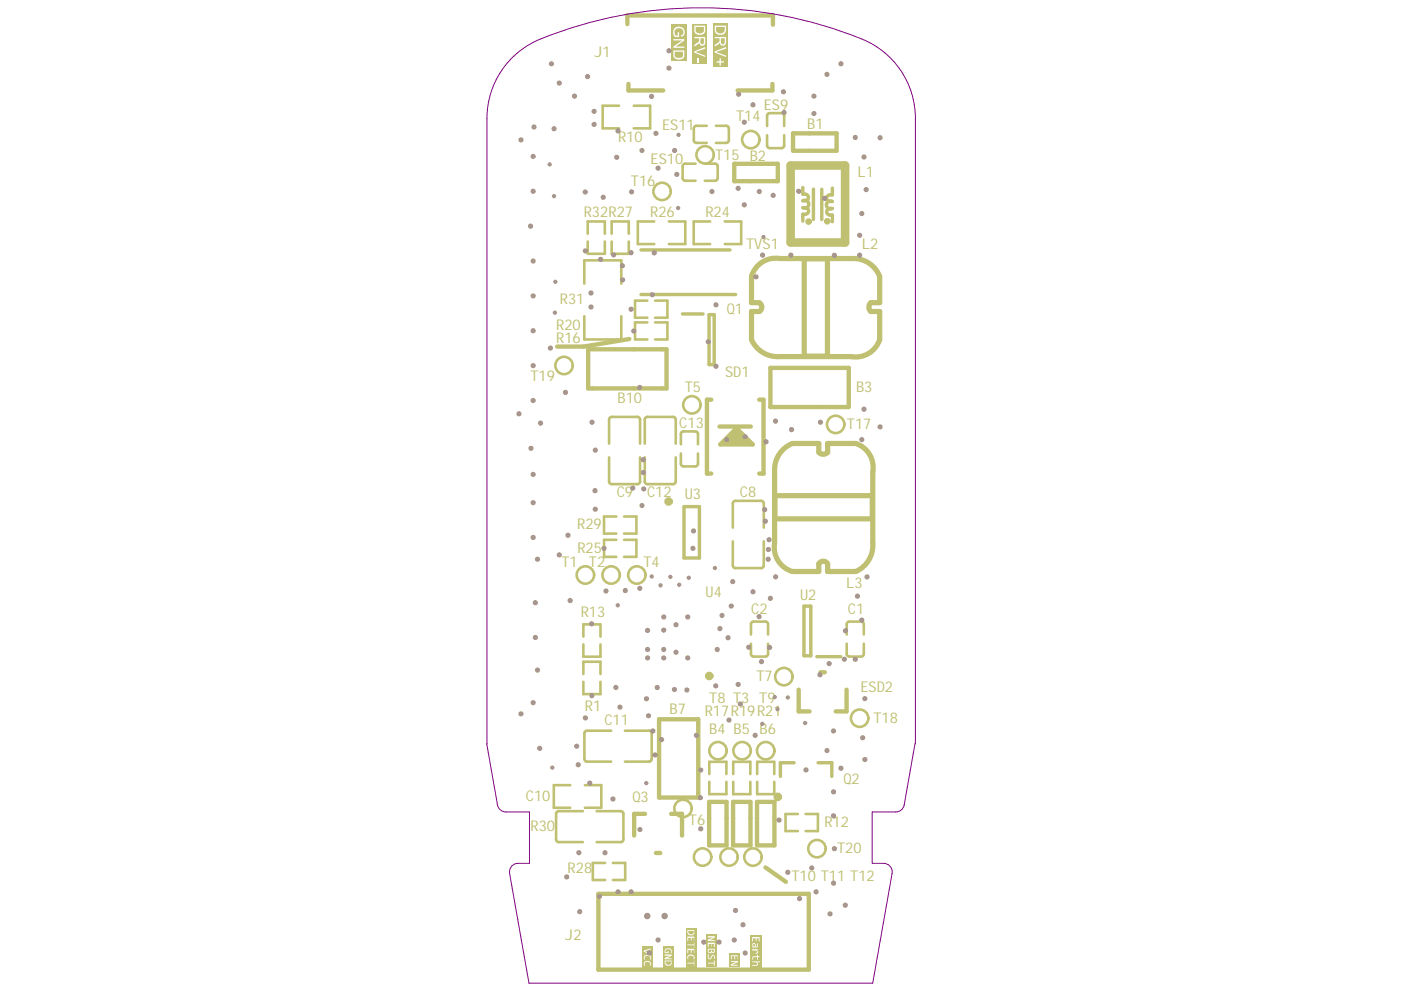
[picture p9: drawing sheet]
<svg xmlns="http://www.w3.org/2000/svg" width="297mm" height="210mm" viewBox="0 0 297 210" stroke-linecap="round" stroke-linejoin="round" font-family="sans-serif">
<defs><g id="words">
<g font-size="3.1" fill="#c0c073">
<text x="125.8" y="12.1">J1</text>
<text x="161.6" y="23.2">ES9</text>
<text x="140.1" y="27.5">ES11</text>
<text x="155.7" y="25.6">T14</text>
<text x="170.8" y="27.2">B1</text>
<text x="130.8" y="30.1">R10</text>
<text x="137.7" y="34.7">ES10</text>
<text x="151.3" y="33.8">T15 B2</text>
<text x="133.5" y="39.5">T16</text>
<text x="181.4" y="37.4">L1</text>
<text x="123.5" y="45.8">R32R27</text>
<text x="137.6" y="46">R26</text>
<text x="149.2" y="46">R24</text>
<text x="157.9" y="52.6">TVS1</text>
<text x="182.3" y="52.7">L2</text>
<text x="118.4" y="64.3">R31</text>
<text x="117.7" y="69.7">R20</text>
<text x="153.8" y="66.4">Q1</text>
<text x="117.7" y="72.6">R16</text>
<text x="112.2" y="80.7">T19</text>
<text x="144.9" y="82.9">T5</text>
<text x="153.4" y="79.8">SD1</text>
<text x="181.1" y="83">B3</text>
<text x="130.7" y="85.3">B10</text>
<text x="143.7" y="90.5">C13</text>
<text x="179.2" y="90.7">T17</text>
<text x="130.5" y="105.3">C9</text>
<text x="136.9" y="105.2">C12</text>
<text x="144.9" y="105.5">U3</text>
<text x="156.5" y="105.2">C8</text>
<text x="122.1" y="112">R29</text>
<text x="118.8" y="119.9">T1</text>
<text x="122.1" y="117">R25</text>
<text x="124.6" y="119.9">T2</text>
<text x="136.1" y="119.9">T4</text>
<text x="179" y="124.5">L3</text>
<text x="122.9" y="130.6">R13</text>
<text x="149.3" y="126.4">U4</text>
<text x="158.9" y="129.9">C2</text>
<text x="169.3" y="127">U2</text>
<text x="179.4" y="129.9">C1</text>
<text x="150.1" y="148.8">T8 T3 T9</text>
<text x="160" y="144.2">T7</text>
<text x="182" y="146.5">ESD2</text>
<text x="123.7" y="150.4">R1</text>
<text x="127.9" y="153.4">C11</text>
<text x="141.7" y="151.1">B7</text>
<text x="149.1" y="151.5">R17R19R21</text>
<text x="150.1" y="155.4">B4 B5 B6</text>
<text x="184.8" y="152.9">T18</text>
<text x="178.4" y="166">Q2</text>
<text x="111.3" y="169.5">C10</text>
<text x="133.8" y="169.7">Q3</text>
<text x="112.2" y="175.9">R30</text>
<text x="145.8" y="174.5">T6</text>
<text x="174.4" y="175">R12</text>
<text x="120.1" y="184.7">R28</text>
<text x="177.1" y="180.5">T20</text>
<text x="167.4" y="186.5">T10 T11 T12</text>
<text x="119.6" y="198.9">J2</text>
</g>
</g></defs>
<g fill="none" stroke="#c0c073" stroke-width=".92">
<path d="M132.7 5.1v-1.8h30.8v1.9M133 17.8v1.3h7.3M163.4 17.8v1.3h-7.3M155.3 34.7h9.3v3.6h-9.3zM167.8 28.2h9.2v3.7h-9.2zM124.4 73.9h16.6v8.3h-16.6zM133.2 71.7l-9.7 1.6h-5.6M163 77.8h16.6v8.3h-16.6zM150.5 84.6h-.9v15.6h.9M152.2 90.3h6.6M153 93.6h4.9M153.5 93.5h4.5"/>
<path d="M154.6 92.7h2.6M155.9 91.1v1.2M155.9 90.7l3.4 3.3h-6.9l3.4-3.4 .3 .2M157.4 93.2h-3l1.5-1.5 1.7 1.7M160.6 84.6h.9v15.6h-.9M139.4 152.2h8.3v16.6h-8.3zM169 145.9v4.6h2.3M173.6 142.2h.9M179.1 145.9v4.6h-2.3M136.5 172.2h-2.3v4.6M142 172.2h2.3v4.6M150 169.7h3.7v9.2h-3.7z"/>
<path d="M155.1 169.7h3.7v9.2h-3.7zM160.2 169.7h3.6v9.2h-3.6zM126.6 189.1h44.5v16.1h-44.5zM138.8 180.5h.9M161.9 183.5l4.4 3.1"/>
</g>
<g fill="none" stroke="#c0c073" stroke-width=".55">
<path d="M131 22.4h-3.5v4.8h3.5M134.1 22.4h3.5v4.8h-3.5M144.4 35.2v2.5M145 34.6h2.2M145 38.2h2.2M146.8 27.2v2.5M147.3 26.6h2.2M147.3 30.2h2.2M149.1 34.6h2.2M149.1 38.2h2.2M151.5 26.6h2.1M151.5 30.2h2.1"/>
<path d="M151.8 35.2v2.5M154.2 27.2v2.5M162.3 24.5v2.2M162.3 28.6v2.2M162.8 23.9h2.6M162.8 31.3h2.6M165.9 24.5v2.2M165.9 28.6v2.2M124.3 49.5v-2.6h3.7v2.6M124.3 51.1v2.6h3.7v-2.6M129.4 51.1v2.6h3.6v-2.6M129.4 49.5v-2.6h3.6v2.6"/>
<path d="M138.4 46.9h-3.5v4.7h3.5M141.5 46.9h3.5v4.7h-3.5M150.2 46.9h-3.4v4.7h3.4M153.3 46.9h3.5v4.7h-3.5M123.6 60v-4.9h7.8v4.9M123.6 66.9v4.9h7.8v-4.9M137 68.2h-2.6v3.6h2.6M137 63.6h-2.6v3.6h2.6M138.6 68.2h2.6v3.6h-2.6M138.6 63.6h2.6v3.6h-2.6M128.9 88.8v5.1M128.9 96.8v5.1"/>
<path d="M129.4 88.2h5.5M135.4 88.8v5.1M135.4 96.8v5.1M136.4 88.8v5.1M136.4 96.8v5.1M137 88.2h5.4M143 88.8v5.1M143 96.8v5.1M144.1 91.8v2.2M144.1 96v2.1M144.6 91.3h2.5M144.6 98.7h2.5"/>
<path d="M147.7 91.8v2.2M147.7 96v2.1M129.4 102.4h5.5M130.4 109.3h-2.6v3.6h2.6M130.4 114.2h-2.6v3.6h2.6M132 109.3h2.6v3.6h-2.6M132 114.2h2.6v3.6h-2.6M137 102.4h5.4M155 106.5v5.1M155 114.5v5.2M155.6 106h5.4M161.6 106.5v5.1"/>
<path d="M161.6 114.5v5.2M123.4 134.7v-2.6h3.6v2.6M123.4 136.4v2.6h3.6v-2.6M155.6 120.2h5.4M158.9 132.1v2.2M158.9 136.2v2.2M159.4 138.9h2.5M159.4 131.5h2.5M162.5 132.1v2.2M162.5 136.2v2.2M179.1 132.1v2.2M179.1 136.2v2.2"/>
<path d="M179.7 138.9h2.5M179.7 131.5h2.5M182.8 132.1v2.2M182.8 136.2v2.2M123.4 142.6v-2.6h3.6v2.6M123.4 144.3v2.6h3.6v-2.6M123.6 155.2v5.4M124.2 154.6h5.1M132.2 154.6h5.1M137.9 155.2v5.4M117.7 172.2v5.4M118.2 171.6h5.1"/>
<path d="M118.2 178.2h5.1M120.6 166.1h-3.4v4.8h3.4M123.7 166.1h3.5v4.8h-3.5M124.2 161.2h5.1M126.2 171.6h5.1M126.2 178.2h5.1M131.9 172.2v5.4M132.2 161.2h5.1M150.1 165.4v2.6h3.6v-2.6M150.1 163.8v-2.6h3.6v2.6M155.1 163.8v-2.6h3.6v2.6M155.1 165.4v2.6h3.6v-2.6"/>
<path d="M160.2 165.4v2.6h3.6v-2.6M160.2 163.8v-2.6h3.6v2.6M168.8 172.2h-2.6v3.7h2.6M170.4 172.2h2.6v3.7h-2.6M128 182.6h-2.6v3.6h2.6M129.7 182.6h2.6v3.6h-2.6"/>
</g>
<g fill="none" stroke="#c0c073" stroke-width=".72">
<path d="M169.8 39.7v1.4h.5M176.1 39.8v1.4h-.6M135.6 52.9h18.9M169.8 44h.6M169.8 42.5h.5M170.4 45.3h-.6v1.5M172.1 40v6.4M173.9 40v6.5M175.5 42.6h.6M175.6 45.5h.5v1.4M175.6 44.1h.5M135.6 62.3h20"/>
<path d="M144.4 66.4h4.3M150 66.6h1.1v10.6h-1.1zM144.7 107.2h3.3v10.9h-3.3zM170.1 128.3h1.4v10.5h-1.4zM172.8 138.9h5.1M168 161.4h-2.9v2.9M173.1 161.4h2.9v2.9"/>
</g>
<g fill="none" stroke="#c0c073" stroke-width="1.1">
<path d="M159 58.5v5.5h1.6M165 54.7h15.3M170.1 54.8h5v20.6h-5zM186.1 58.5v5.5h-1.9M160.6 65.9h-1.6v6M165 75.5h15.1M184.2 65.9h1.9v6M163.9 99.6v15.3M167.7 93.8h5.5v1.9M181.1 93.8h-6v1.9M184.6 99.9v15M163.9 104.9h20.7v4.9h-20.7z"/>
<path d="M173.2 119.3v1.6h-5.5M175.1 119.3v1.6h6"/>
</g>
<path d="M167.3 35h11.5v16.3h-11.5z" fill="none" stroke="#c0c073" stroke-width="1.8"/>
<path d="M150.9 5h3.1v9.2h-3.1z" fill-rule="evenodd" fill="#c0c073"/>
<g fill="#fff">
<path d="M151.2 10.9l2.4-1v.4l-2.1 .7 2.1 .8v.3l-2.4-1z"/>
<path d="M151.6 13h.6v-.7h.3v.7h.7v.3h-.7v.6h-.3v-.6h-.6z"/>
<path d="M151.5 5.7v.6a.8 .8 0 0 0 1.2 .7h.3l.2-.3 .1-1zM151.2 5.4h2.4v.9a1.24 1.24 0 0 1-1.1 1.1 1.24 1.24 0 0 1-1.3-.9z"/>
<path d="M152.5 8.1v.7a.43 .43 0 0 0 .4 .6 .43 .43 0 0 0 .4-.6v-.7zM151.2 7.8h2.4v1.1a.65 .65 0 0 1-.6 .8 .65 .65 0 0 1-.7-.7l-.2 .3-.9 .5v-.3l1-.7v-.7h-1z"/>
</g>
<path d="M146.5 5h3.1v8.4h-3.1z" fill-rule="evenodd" fill="#c0c073"/>
<g fill="#fff">
<path d="M146.9 10.9l2.3-1v.4l-2 .7 2 .8v.3l-2.3-1z"/>
<path d="M147.5 12.2h.4v1h-.4z"/>
<path d="M147.2 5.7v.6a.91 .91 0 0 0 1.4 .6l.3-.3v-.9zM146.9 5.4h2.3v.9a1.05 1.05 0 0 1-1.5 1.1 .96 .96 0 0 1-.8-1.1z"/>
<path d="M148.2 8.1v.7a.4 .4 0 0 0 .3 .6 .4 .4 0 0 0 .4-.6v-.7zM146.9 7.8h2.3v1.1a.65 .65 0 0 1-.6 .8 .65 .65 0 0 1-.7-.7l-.1 .3-.9 .5v-.3l1-.8v-.6h-1z"/>
</g>
<path d="M142.1 5.2h3.2v7.7h-3.2z" fill-rule="evenodd" fill="#c0c073"/>
<g fill="#fff">
<path d="M142.6 6.2a1.23 1.23 0 0 1 1.2-.6 1.23 1.23 0 0 1 1 .8 1 1 0 0 1-.7 1.4l-.1-.3a.7 .7 0 0 0 .6-.7 .7 .7 0 0 0-.6-.7 .93 .93 0 0 0-1.2 .2 .93 .93 0 0 0 .1 1.2h.5v-.7h.3v1h-1v-.2a1.3 1.3 0 0 1-.1-1.4z"/>
<path d="M142.5 8.3h2.3v.3l-1.9 1.2h1.9v.3h-2.3v-.3l1.8-1.2h-1.8z"/>
<path d="M142.7 11v.5a.8 .8 0 0 0 1.2 .7l.4-.1 .2-.2v-.9zM142.5 10.7h2.3v.9a1.11 1.11 0 0 1-1.7 .9 1.04 1.04 0 0 1-.6-1z"/>
</g>
<path d="M158.8 197.9h2.4v6.8h-2.4z" fill-rule="evenodd" fill="#c0c073"/>
<g fill="#fff">
<path d="M159.1 198.3h1.6v.9h-.2v-.6h-.4v.5h-.2v-.5h-.6v.6h-.2z"/>
<path d="M159.1 200.9h1.2v.1h-.1l.1 .3a.37 .37 0 0 1-.2 .6h-.2v-.3h.3v-.3l-.2-.2h-.9z"/>
<path d="M159.2 202.4l1-.1v-.3h.1v.3h.3l.1 .2h-.4v.6h-.1v-.6h-.6a.31 .31 0 0 0-.3 .2 .31 .31 0 0 0 .1 .4 .31 .31 0 0 1-.3-.3 .31 .31 0 0 1 .1-.3z"/>
<path d="M159.1 203.4h1.7v.2h-.6v.2a.33 .33 0 0 1 .1 .4 .33 .33 0 0 1-.3 .1h-.9v-.1h.8a.29 .29 0 0 0 .2-.3 .29 .29 0 0 0-.1-.3h-.9z"/>
<path d="M159.3 199.7v.4l.4 .2v-.5zM159.2 199.6h.1a.39 .39 0 0 1 .5 0 .39 .39 0 0 1 .1 .4v.3a.36 .36 0 0 0 .3-.3 .36 .36 0 0 0-.1-.3h.2v.6l-.1 .2h-1.1v-.2h.2l-.2-.3z"/>
</g>
<path d="M154.3 201.7h2.3v3h-2.3z" fill-rule="evenodd" fill="#c0c073"/>
<g fill="#fff">
<path d="M154.6 202.1h1.5v.9l-.1-.7h-.5v.7h-.1v-.7h-.6v.7h-.2z"/>
<path d="M154.6 203.3h1.5v.3l-1.2 .6h1.2v.1h-1.5v-.2l1.3-.6h-1.3z"/>
</g>
<path d="M149.4 197.7h2.3v7h-2.3z" fill-rule="evenodd" fill="#c0c073"/>
<g fill="#fff">
<path d="M149.7 198.1h1.5v.3l-1.2 .5h1.2v.2h-1.5v-.3l1.3-.4h-1.3z"/>
<path d="M149.7 199.5h1.5v.9h-.2v-.7h-.4v.6l-.1-.6h-.6v.7h-.2z"/>
<path d="M149.7 202h.3l-.1 .3a.28 .28 0 0 0 .2 .5 .28 .28 0 0 0 .3-.4 .46 .46 0 0 1 .7-.3 .46 .46 0 0 1-.1 .8v-.1a.3 .3 0 0 0 0-.6 .3 .3 0 0 0-.4 .4 .47 .47 0 0 1-.7 .3 .47 .47 0 0 1-.2-.7z"/>
<path d="M149.7 203.7h1.3v-.5h.2v1.1h-.2v-.4h-1.3z"/>
<path d="M150.6 200.9v.3a.23 .23 0 0 0 .2 .3 .23 .23 0 0 0 .2-.3v-.3zM149.9 200.9v.3a.28 .28 0 0 0 .3 .3 .28 .28 0 0 0 .3-.3v-.3zM149.7 200.8h1.5v.7l-.2 .1a.26 .26 0 0 1-.3 .1 .26 .26 0 0 1-.1-.3l-.1 .3h-.6l-.2-.3z"/>
</g>
<path d="M145.1 196.4h2.3v8.3h-2.3z" fill-rule="evenodd" fill="#c0c073"/>
<g fill="#fff">
<path d="M145.4 198.2h1.5v.9l-.1-.6h-.5v.5h-.1v-.5h-.6v.6h-.2z"/>
<path d="M145.4 199.8h1.4l.1-.4v1.1l-.1-.5h-1.4z"/>
<path d="M145.4 200.8h1.5v.9l-.1-.7h-.5v.6h-.1v-.6h-.6v.7h-.2z"/>
<path d="M145.4 202.3a.85 .85 0 0 1 1-.3 .85 .85 0 0 1 .6 .8l-.1 .2-.2-.1a.55 .55 0 0 0-.2-.7 .55 .55 0 0 0-.6 0l-.3 .2 .1 .6-.3-.1z"/>
<path d="M145.4 203.7h1.4l.1-.5v1.1l-.1-.4h-1.4z"/>
<path d="M145.6 197a.58 .58 0 0 0 .4 .7 .58 .58 0 0 0 .7-.3l.1-.4zM145.4 196.8h1.5v.5a.72 .72 0 0 1-.6 .6 .72 .72 0 0 1-.8-.5z"/>
</g>
<path d="M140.3 200.2h2.3v4.5h-2.3z" fill-rule="evenodd" fill="#c0c073"/>
<g fill="#fff">
<path d="M140.7 200.9a.82 .82 0 0 1 1-.2 .82 .82 0 0 1 .4 1h-.2a.59 .59 0 0 0-.4-.9 .59 .59 0 0 0-.7 .7h.5v-.3h.2v.5h-.8z"/>
<path d="M140.6 202h1.5v.2l-1.2 .6h1.2v.2h-1.5v-.3l1.3-.5h-1.3z"/>
<path d="M140.8 203.4a.61 .61 0 0 0 .5 .7 .61 .61 0 0 0 .7-.4v-.3zM140.6 203.2h1.5v.5a.71 .71 0 0 1-.6 .7 .71 .71 0 0 1-.8-.5z"/>
</g>
<path d="M135.9 200.2h2.3v4.5h-2.3z" fill-rule="evenodd" fill="#c0c073"/>
<g fill="#fff">
<path d="M136.2 201.1l1.5-.4v.2l-1.3 .4 1.3 .4v.3l-1.5-.6z"/>
<path d="M136.3 202.2a.87 .87 0 0 1 .9-.2 .87 .87 0 0 1 .6 .8l-.1 .3h-.2a.61 .61 0 0 0-.2-.8 .61 .61 0 0 0-.7 0l-.2 .2 .1 .6a.46 .46 0 0 1-.2-.8z"/>
<path d="M136.3 203.5a.87 .87 0 0 1 .9-.2 .87 .87 0 0 1 .6 .8l-.1 .2h-.2a.61 .61 0 0 0-.2-.7 .61 .61 0 0 0-.7 0l-.2 .2 .1 .5a.46 .46 0 0 1-.2-.7z"/>
</g>
<g fill="none" stroke="#c0c073" stroke-width=".91">
<circle cx="141.4" cy="106.1" r=".45"/>
<circle cx="150" cy="143" r=".45"/>
<circle cx="164.6" cy="168.6" r=".45"/>
</g>
<g fill="none" stroke="#c0c073" stroke-width=".55">
<path d="M144.4 37.7l.3 .5h.3M145 34.6l-.3 .1-.3 .5M146.8 29.7l.3 .5h.2M147.3 26.6l-.4 .3-.1 .3M151.3 34.6l.3 .1 .2 .5M151.8 37.7l-.2 .5h-.3M153.7 26.6l.4 .3 .1 .3M154.2 29.7l-.3 .5h-.2M162.3 30.8l.3 .5h.2M162.8 23.9l-.2 .1-.3 .5M165.4 23.9l.2 .1 .3 .5M165.9 30.8l-.3 .5h-.2"/>
<path d="M129.4 88.2l-.3 .1-.2 .5M134.9 88.2l.4 .3 .1 .3M137 88.2l-.5 .3-.1 .3M142.4 88.2l.3 .1 .3 .5M144.1 98.1v.3l.5 .3M144.6 91.3l-.3 .1-.2 .4M147.1 91.3l.3 .1 .3 .4M147.7 98.1l-.1 .3-.5 .3M128.9 101.9l.2 .5h.3M135.4 101.9l-.3 .5h-.2M136.4 101.9l.1 .3 .5 .2M143 101.9l-.3 .5h-.3"/>
<path d="M155 119.7l.3 .4 .3 .1M155.6 106l-.3 .1-.3 .4M161 106l.3 .1 .3 .4M161.6 119.7l-.3 .4-.3 .1M158.9 138.4l.1 .3 .4 .2M159.4 131.5l-.4 .3-.1 .3M161.9 131.5l.5 .3 .1 .3M162.5 138.4l-.3 .5h-.3M179.1 138.4l.3 .5h.3M179.7 131.5l-.5 .3-.1 .3M182.2 131.5l.5 .3 .1 .3M182.8 138.4l-.3 .5h-.3"/>
<path d="M124.2 154.6l-.3 .1-.3 .5M137.3 154.6l.3 .1 .3 .5M117.7 177.6v.3l.5 .3M118.2 171.6l-.3 .1-.2 .5M123.6 160.6l.3 .5 .3 .1M131.3 171.6l.3 .1 .3 .5M131.9 177.6l-.1 .3-.5 .3M137.9 160.6l-.3 .5-.3 .1"/>
<circle cx="149.2" cy="32.8" r="1.84"/>
<circle cx="158.8" cy="29.5" r="1.84"/>
<circle cx="140.1" cy="40.5" r="1.84"/>
<circle cx="119.3" cy="77.3" r="1.84"/>
<circle cx="146.4" cy="85.7" r="1.84"/>
<circle cx="176.8" cy="89.8" r="1.84"/>
<circle cx="123.8" cy="121.7" r="1.84"/>
<circle cx="129.3" cy="121.7" r="1.84"/>
<circle cx="134.7" cy="121.7" r="1.84"/>
<circle cx="151.9" cy="158.8" r="1.84"/>
<circle cx="157" cy="158.8" r="1.84"/>
<circle cx="162" cy="158.8" r="1.84"/>
<circle cx="165.8" cy="143.2" r="1.84"/>
<circle cx="181.9" cy="152" r="1.84"/>
<circle cx="144.5" cy="171.1" r="1.84"/>
<circle cx="172.8" cy="179.6" r="1.84"/>
<circle cx="148.6" cy="181.4" r="1.84"/>
<circle cx="154.2" cy="181.4" r="1.84"/>
<circle cx="159.3" cy="181.4" r="1.84"/>
</g>
<path d="M165 54.7a5.3 5.3 0 0 0-6 3.8M180.3 54.7a6 6 0 0 1 5.8 3.8M159 71.9a6 6 0 0 0 6 3.6M160.6 64a1.06 1.06 0 0 1 0 1.9M184.2 64l-.1 .1a1.25 1.25 0 0 0 .1 1.8M186.1 71.9a5.4 5.4 0 0 1-6 3.6M167.7 93.8a5.9 5.9 0 0 0-3.8 5.8M173.2 95.7l.1 .1a1.25 1.25 0 0 0 1.8-.1M181.1 93.8a5.3 5.3 0 0 1 3.5 6.1M163.9 114.9a5.3 5.3 0 0 0 3.8 6M173.2 119.3a1.06 1.06 0 0 1 1.9 0M184.6 114.9a6 6 0 0 1-3.5 6" fill="none" stroke="#c0c073" stroke-width="1.1"/>
<g fill="none" stroke="#c0c073" stroke-width=".72">
<path d="M169.8 42.5a.85 .85 0 0 1 1.3 .7 .85 .85 0 0 1-1.3 .8M170.3 41.1a.7 .7 0 0 1 .7 .7 .7 .7 0 0 1-.7 .7M170.4 44a.7 .7 0 0 1 .7 .6 .7 .7 0 0 1-.7 .7M175.5 41.2a.7 .7 0 0 0-.6 .7 .7 .7 0 0 0 .6 .7M175.6 44.1a.7 .7 0 0 0-.7 .7 .7 .7 0 0 0 .7 .7M176.1 42.6a.85 .85 0 0 0-1.3 .8 .85 .85 0 0 0 1.3 .7"/>
<circle cx="171.1" cy="46.9" r=".34"/>
<circle cx="175" cy="46.8" r=".34"/>
</g>
<path d="M108.4 12.2a20.5 20.5 0 0 1 8.7-5 90.4 90.4 0 0 1 66.6 1.7 18.1 18.1 0 0 1 10 16.1v132.3l-2.4 13a1.81 1.81 0 0 1-1.8 1.5h-5v10.9h2.5a1.81 1.81 0 0 1 1.7 2.1l-4.1 23.2h-72.7l-4.1-23.2a1.81 1.81 0 0 1 1.8-2.1h2.4v-10.9h-5a1.81 1.81 0 0 1-1.7-1.5l-2.3-12.9v-132.4a18.1 18.1 0 0 1 5.4-12.8z" fill="none" stroke="#800080" stroke-width=".21"/>
<g fill="#a6968d">
<circle cx="132.3" cy="125" r=".55"/>
<circle cx="128.2" cy="125.1" r=".55"/>
<circle cx="135.4" cy="82" r=".55"/>
<circle cx="125.9" cy="107.7" r=".55"/>
<circle cx="112.2" cy="47.9" r=".55"/>
<circle cx="127.6" cy="41.7" r=".55"/>
<circle cx="123.8" cy="53.1" r=".55"/>
<circle cx="117.2" cy="41.5" r=".46"/>
<circle cx="170.3" cy="153" r=".46"/>
<circle cx="164.5" cy="150" r=".46"/>
<circle cx="161.3" cy="153.2" r=".46"/>
<circle cx="163.9" cy="147.5" r=".46"/>
<circle cx="166.7" cy="147.6" r=".46"/>
<circle cx="156.6" cy="149" r=".55"/>
<circle cx="156.2" cy="144.8" r=".55"/>
<circle cx="170.5" cy="162.9" r=".55"/>
<circle cx="162.8" cy="137" r=".55"/>
<circle cx="154.7" cy="128.2" r=".55"/>
<circle cx="160.6" cy="130.5" r=".55"/>
<circle cx="140.4" cy="137.4" r=".55"/>
<circle cx="137" cy="133.4" r=".55"/>
<circle cx="137" cy="137.4" r=".55"/>
<circle cx="152.3" cy="133" r=".55"/>
<circle cx="152.8" cy="130.2" r=".55"/>
<circle cx="154" cy="134.9" r=".55"/>
<circle cx="140.4" cy="133.3" r=".55"/>
<circle cx="120.6" cy="127.1" r=".55"/>
<circle cx="151.3" cy="120.2" r=".46"/>
<circle cx="127.8" cy="116" r=".55"/>
<circle cx="143" cy="132.2" r=".55"/>
<circle cx="143" cy="138" r=".55"/>
<circle cx="145.5" cy="130.5" r=".55"/>
<circle cx="145.5" cy="139.2" r=".55"/>
<circle cx="137" cy="139.2" r=".55"/>
<circle cx="151.7" cy="137.4" r=".55"/>
<circle cx="130.7" cy="128.1" r=".46"/>
<circle cx="137.9" cy="122" r=".46"/>
<circle cx="141.8" cy="122.1" r=".46"/>
<circle cx="145.7" cy="122.2" r=".46"/>
<circle cx="138" cy="62.4" r=".55"/>
<circle cx="139.7" cy="123.9" r=".46"/>
<circle cx="135.8" cy="107" r=".55"/>
<circle cx="149.8" cy="72.3" r=".55"/>
<circle cx="146.7" cy="112.3" r=".55"/>
<circle cx="133.5" cy="65.4" r=".55"/>
<circle cx="127.1" cy="54.9" r=".55"/>
<circle cx="135.4" cy="124.5" r=".55"/>
<circle cx="143.7" cy="123.7" r=".46"/>
<circle cx="133.9" cy="103.3" r=".55"/>
<circle cx="125.2" cy="132" r=".55"/>
<circle cx="158.4" cy="137" r=".55"/>
<circle cx="146.6" cy="116" r=".55"/>
<circle cx="125.9" cy="103.8" r=".55"/>
<circle cx="131.2" cy="149.6" r=".55"/>
<circle cx="136.8" cy="147.9" r=".55"/>
<circle cx="140.4" cy="130.5" r=".55"/>
<circle cx="157.6" cy="92.4" r=".55"/>
<circle cx="136.1" cy="97.3" r=".55"/>
<circle cx="136.1" cy="100" r=".55"/>
<circle cx="125.9" cy="95.2" r=".55"/>
<circle cx="153.8" cy="93" r=".55"/>
<circle cx="125.3" cy="89.3" r=".55"/>
<circle cx="119.6" cy="83" r=".55"/>
<circle cx="131.7" cy="59.2" r=".55"/>
<circle cx="131.7" cy="56.2" r=".55"/>
<circle cx="125" cy="65" r=".55"/>
<circle cx="125" cy="62" r=".55"/>
<circle cx="129.8" cy="53.9" r=".55"/>
<circle cx="112.8" cy="77.4" r=".55"/>
<circle cx="112.8" cy="84.7" r=".55"/>
<circle cx="112.3" cy="94.9" r=".55"/>
<circle cx="112.8" cy="100.4" r=".55"/>
<circle cx="175" cy="15.7" r=".55"/>
<circle cx="180.9" cy="29.1" r=".55"/>
<circle cx="172.2" cy="24" r=".55"/>
<circle cx="133.6" cy="40.6" r=".55"/>
<circle cx="165.9" cy="23.8" r=".55"/>
<circle cx="161.8" cy="107.8" r=".55"/>
<circle cx="161.9" cy="110.3" r=".55"/>
<circle cx="116.8" cy="162.4" r=".46"/>
<circle cx="122" cy="157.9" r=".55"/>
<circle cx="116.3" cy="34.8" r=".46"/>
<circle cx="140.4" cy="139.2" r=".55"/>
<circle cx="136.7" cy="165.7" r=".46"/>
<circle cx="161.5" cy="50.2" r=".46"/>
<circle cx="143.6" cy="28.5" r=".46"/>
<circle cx="143.5" cy="44" r=".46"/>
<circle cx="117.4" cy="66.2" r=".46"/>
<circle cx="117.5" cy="59.6" r=".46"/>
<circle cx="113" cy="26.9" r=".55"/>
<circle cx="112.8" cy="40.5" r=".55"/>
<circle cx="112.8" cy="33.1" r=".55"/>
<circle cx="116.4" cy="73.7" r=".55"/>
<circle cx="136.2" cy="103.5" r=".55"/>
<circle cx="138.4" cy="53.5" r=".55"/>
<circle cx="150.6" cy="40.5" r=".55"/>
<circle cx="134.1" cy="70" r=".55"/>
<circle cx="114.4" cy="89.5" r=".55"/>
<circle cx="138.8" cy="28.2" r=".55"/>
<circle cx="133.5" cy="53.5" r=".55"/>
<circle cx="109.8" cy="87.6" r=".55"/>
<circle cx="151.5" cy="64.5" r=".55"/>
<circle cx="143.2" cy="36.9" r=".55"/>
<circle cx="128" cy="180.4" r=".55"/>
<circle cx="129.7" cy="169.1" r=".55"/>
<circle cx="164.8" cy="173.5" r=".55"/>
<circle cx="125.2" cy="147.2" r=".55"/>
<circle cx="112.8" cy="106.4" r=".55"/>
<circle cx="123.8" cy="40.6" r=".55"/>
<circle cx="163.6" cy="41.3" r=".55"/>
<circle cx="157.5" cy="43.3" r=".55"/>
<circle cx="148.2" cy="168.8" r=".55"/>
<circle cx="148.3" cy="175.4" r=".55"/>
<circle cx="147.3" cy="155.6" r=".55"/>
<circle cx="151.4" cy="145.1" r=".55"/>
<circle cx="154.2" cy="152.4" r=".55"/>
<circle cx="145.3" cy="146" r=".55"/>
<circle cx="142.7" cy="145.9" r=".55"/>
<circle cx="117.2" cy="27.2" r=".55"/>
<circle cx="169" cy="40.5" r=".55"/>
<circle cx="160.6" cy="40.5" r=".55"/>
<circle cx="165.8" cy="19.4" r=".55"/>
<circle cx="156.2" cy="39.8" r=".55"/>
<circle cx="112.8" cy="55.2" r=".55"/>
<circle cx="125.7" cy="26.3" r=".55"/>
<circle cx="142.7" cy="31.8" r=".55"/>
<circle cx="112.8" cy="70" r=".55"/>
<circle cx="112.8" cy="62.6" r=".55"/>
<circle cx="118.3" cy="117.4" r=".55"/>
<circle cx="159.8" cy="155.6" r=".55"/>
<circle cx="161.1" cy="140" r=".55"/>
<circle cx="151.5" cy="77.5" r=".55"/>
<circle cx="135.8" cy="31.8" r=".55"/>
<circle cx="181.4" cy="126.1" r=".55"/>
<circle cx="163" cy="126.6" r=".55"/>
<circle cx="175" cy="158.8" r=".55"/>
<circle cx="172.7" cy="188.7" r=".55"/>
<circle cx="133.5" cy="188.7" r=".55"/>
<circle cx="130.8" cy="188.7" r=".55"/>
<circle cx="122.3" cy="161.8" r=".55"/>
<circle cx="122.5" cy="180.4" r=".55"/>
<circle cx="114.2" cy="158.4" r=".55"/>
<circle cx="112.8" cy="148.7" r=".55"/>
<circle cx="113.7" cy="141.8" r=".55"/>
<circle cx="113.3" cy="134.9" r=".55"/>
<circle cx="113.3" cy="127.5" r=".55"/>
<circle cx="113.7" cy="118.3" r=".55"/>
<circle cx="120.2" cy="113.3" r=".55"/>
<circle cx="159.3" cy="22.2" r=".55"/>
<circle cx="182.3" cy="45.2" r=".55"/>
<circle cx="182.8" cy="33.2" r=".55"/>
<circle cx="172.2" cy="20.3" r=".55"/>
<circle cx="124.8" cy="165.7" r=".55"/>
<circle cx="112.8" cy="113.7" r=".55"/>
<circle cx="174.5" cy="42" r=".55"/>
<circle cx="173.6" cy="89.3" r=".55"/>
<circle cx="167.5" cy="90.9" r=".55"/>
<circle cx="164.1" cy="89.1" r=".55"/>
<circle cx="122.7" cy="192.9" r=".55"/>
<circle cx="126.8" cy="189.7" r=".55"/>
<circle cx="183" cy="147.8" r=".55"/>
<circle cx="110.2" cy="151" r=".55"/>
<circle cx="119.9" cy="185.6" r=".55"/>
<circle cx="137.4" cy="201.7" r=".55"/>
<circle cx="157.6" cy="201.7" r=".55"/>
<circle cx="178.8" cy="191.5" r=".55"/>
<circle cx="183" cy="160.7" r=".55"/>
<circle cx="186.2" cy="29.1" r=".55"/>
<circle cx="139.2" cy="198.9" r=".55"/>
<circle cx="155.3" cy="198.9" r=".55"/>
<circle cx="155.6" cy="192.7" r=".55"/>
<circle cx="136.9" cy="193.8" r=".69"/>
<circle cx="140.6" cy="193.8" r=".69"/>
<circle cx="118.3" cy="17.6" r=".55"/>
<circle cx="124.3" cy="16.2" r=".55"/>
<circle cx="125.7" cy="23.6" r=".55"/>
<circle cx="121.5" cy="20.3" r=".55"/>
<circle cx="130.8" cy="27.7" r=".55"/>
<circle cx="130.5" cy="33.3" r=".55"/>
<circle cx="141.5" cy="14.4" r=".55"/>
<circle cx="137.8" cy="20.4" r=".55"/>
<circle cx="139.2" cy="35.6" r=".55"/>
<circle cx="156.3" cy="19.9" r=".55"/>
<circle cx="183.2" cy="40.1" r=".55"/>
<circle cx="160" cy="58.6" r=".55"/>
<circle cx="167.3" cy="54" r=".55"/>
<circle cx="161.3" cy="54" r=".55"/>
<circle cx="181.9" cy="54" r=".55"/>
<circle cx="148.9" cy="199.4" r=".55"/>
<circle cx="152.1" cy="199.4" r=".55"/>
<circle cx="157.2" cy="195.7" r=".55"/>
<circle cx="169.2" cy="190.2" r=".55"/>
<circle cx="175.6" cy="193.4" r=".55"/>
<circle cx="176.5" cy="179.6" r=".55"/>
<circle cx="177.9" cy="162.5" r=".55"/>
<circle cx="182.5" cy="156.1" r=".55"/>
<circle cx="183.4" cy="122.1" r=".55"/>
<circle cx="148.3" cy="163" r=".55"/>
<circle cx="159.3" cy="125.2" r=".55"/>
<circle cx="110.2" cy="29.6" r=".55"/>
<circle cx="116.7" cy="13.5" r=".55"/>
<circle cx="141.5" cy="10.7" r=".55"/>
<circle cx="177.9" cy="13.5" r=".55"/>
<circle cx="186.2" cy="90.3" r=".55"/>
<circle cx="157.5" cy="25.9" r=".55"/>
<circle cx="155" cy="123.1" r=".55"/>
<circle cx="182.3" cy="93" r=".55"/>
<circle cx="164.1" cy="122.1" r=".55"/>
<circle cx="139" cy="145.5" r=".55"/>
<circle cx="171.7" cy="183.7" r=".55"/>
<circle cx="176.3" cy="154.7" r=".55"/>
<circle cx="166.7" cy="184.6" r=".55"/>
<circle cx="176.3" cy="167.6" r=".55"/>
<circle cx="176.3" cy="172.6" r=".55"/>
<circle cx="176.3" cy="186.9" r=".55"/>
<circle cx="138.6" cy="159.7" r=".55"/>
<circle cx="130.3" cy="145.5" r=".55"/>
<circle cx="123.8" cy="151.9" r=".55"/>
<circle cx="137.2" cy="151.5" r=".55"/>
<circle cx="162.1" cy="93.5" r=".55"/>
<circle cx="178.6" cy="139.5" r=".55"/>
<circle cx="180.9" cy="139.5" r=".55"/>
<circle cx="182.3" cy="131.2" r=".55"/>
<circle cx="178.9" cy="133.5" r=".55"/>
<circle cx="175.4" cy="140.4" r=".55"/>
<circle cx="173.5" cy="142.8" r=".55"/>
<circle cx="182.8" cy="86.6" r=".55"/>
<circle cx="181.9" cy="49.8" r=".55"/>
<circle cx="176.5" cy="54" r=".55"/>
<circle cx="140" cy="156.5" r=".55"/>
<circle cx="138.1" cy="154.7" r=".55"/>
<circle cx="162.5" cy="118.3" r=".55"/>
<circle cx="162.7" cy="114.2" r=".55"/>
<circle cx="162.6" cy="116.3" r=".55"/>
<circle cx="135.4" cy="175.5" r=".55"/>
</g>
<use href="#words"/>
</svg>
